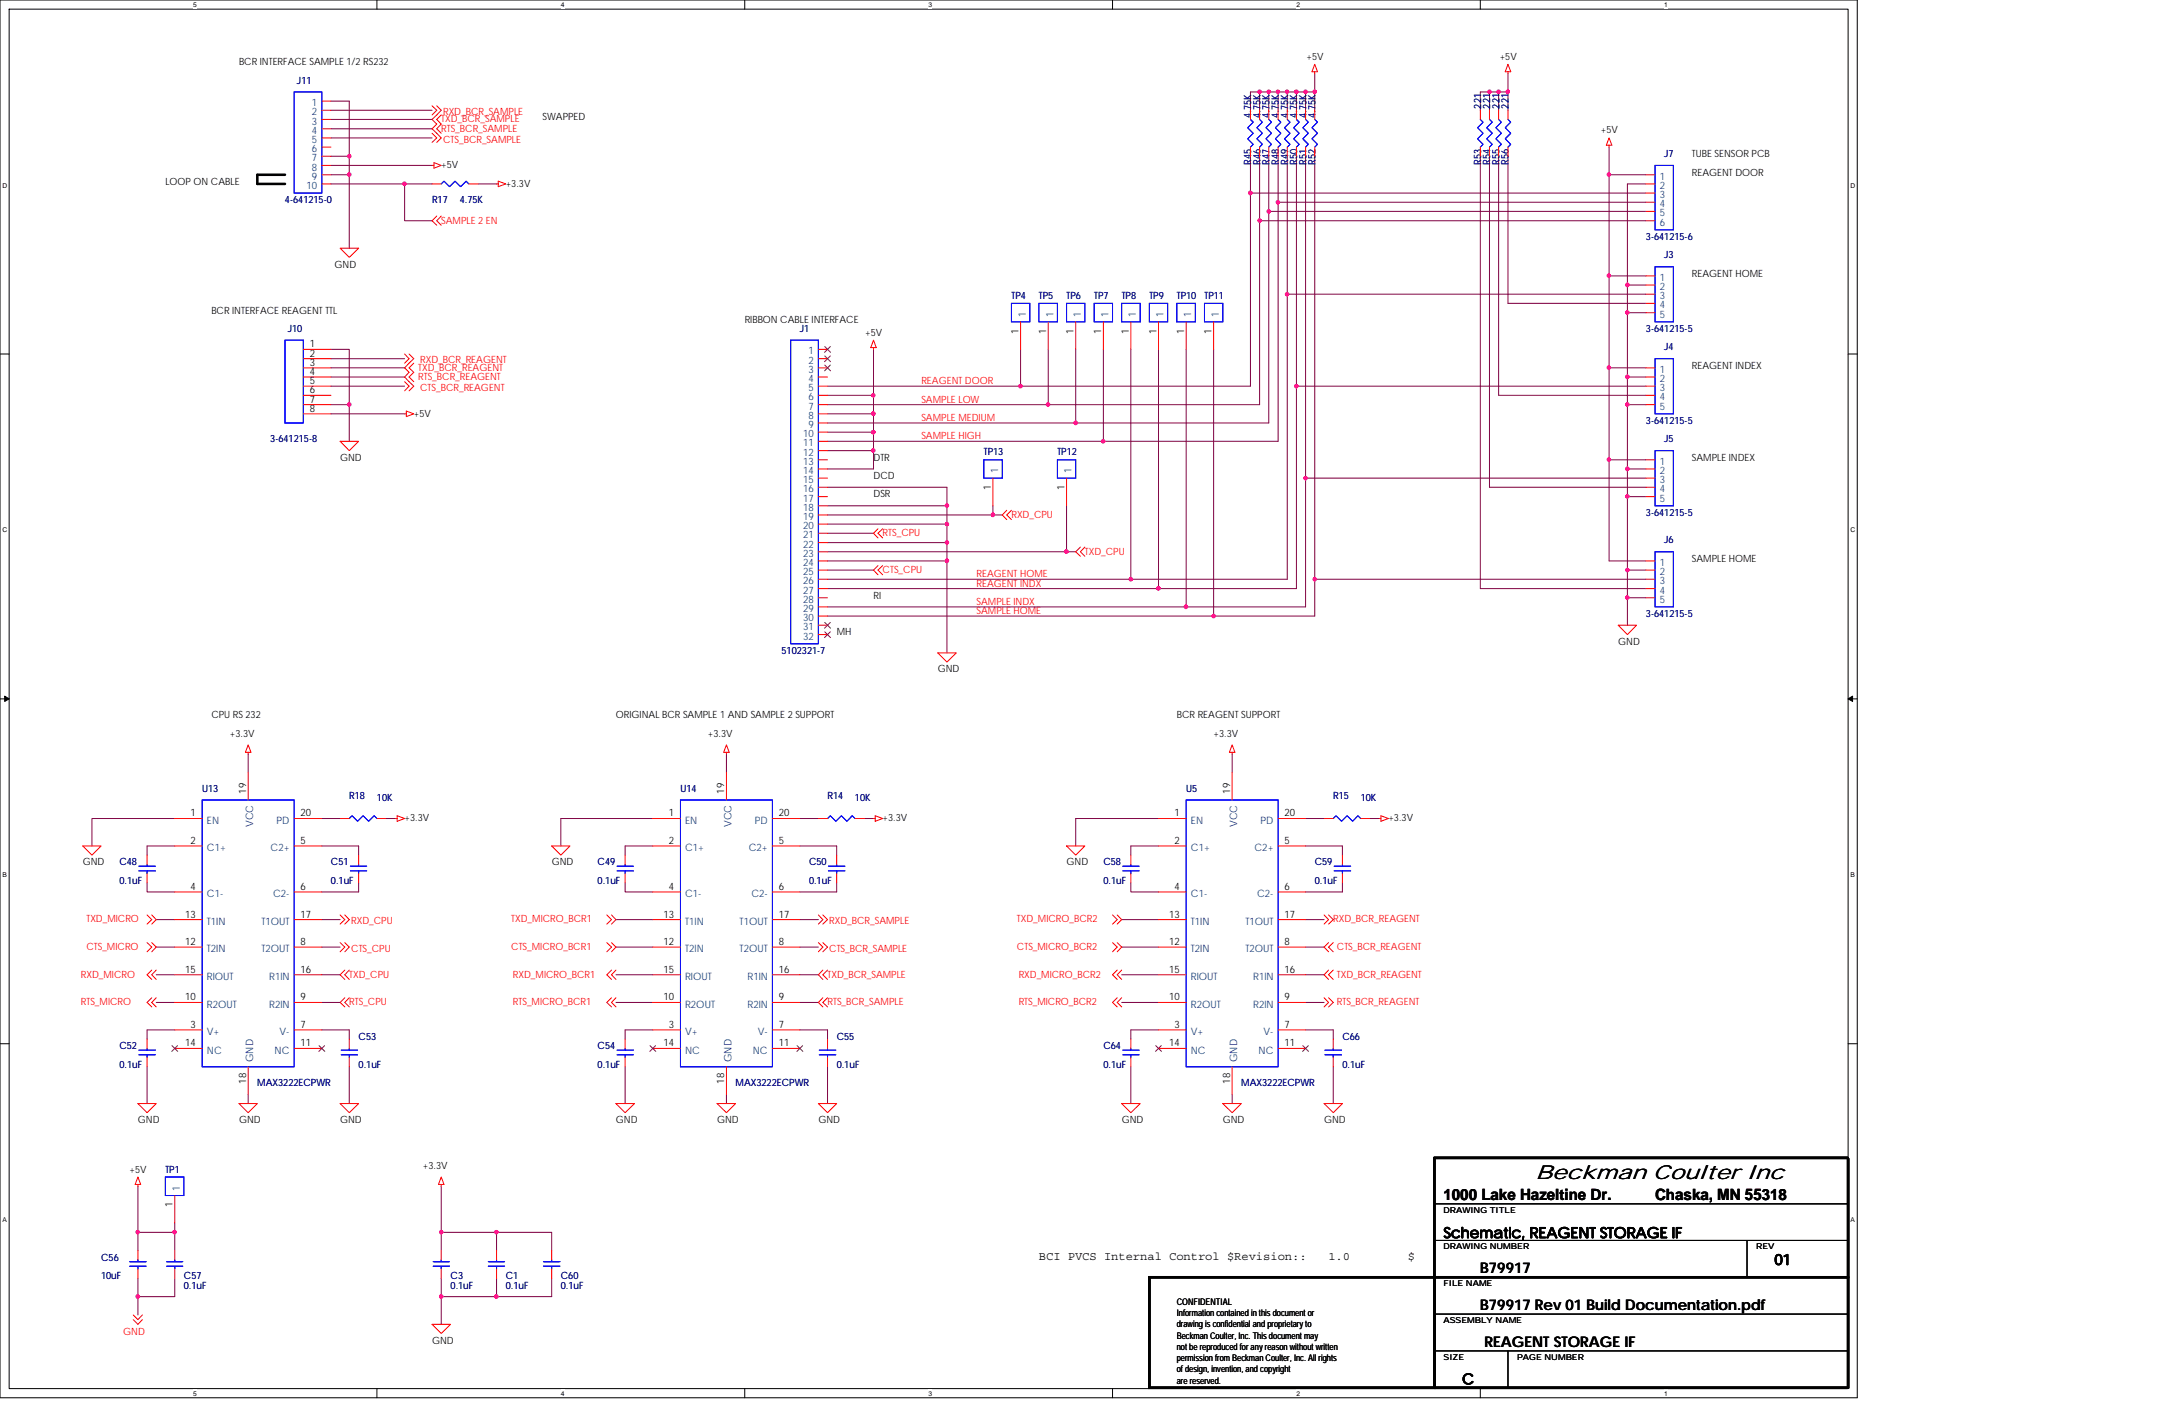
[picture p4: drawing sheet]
<svg xmlns="http://www.w3.org/2000/svg" width="432mm" height="279mm" viewBox="0 0 432 279" stroke-linecap="round" stroke-linejoin="round" font-family="sans-serif">
<defs><g id="words">
<text font-size="4.1" x="305.4" y="234.4">Beckman Coulter Inc</text>
<g font-size="3.1">
<text x="287.1" y="238.6">1000 Lake Hazeltine Dr.</text>
<text x="329.2" y="238.6">Chaska, MN 55318</text>
</g>
<g font-size="2.9">
<text x="287.1" y="246.2">Schematic, REAGENT STORAGE IF</text>
<text x="352.9" y="251.5">01</text>
<text x="294.4" y="253.2">B79917</text>
<text x="294.4" y="260.6">B79917 Rev 01 Build Documentation.pdf</text>
<text x="295.3" y="267.8">REAGENT STORAGE IF</text>
<text x="290.8" y="275.3">C</text>
</g>
<g font-size="2.4">
<text x="206.6" y="250.6">BCI PVCS Internal Control $Revision::</text>
<text x="264.2" y="250.6">1.0</text>
<text x="280" y="250.6">$</text>
</g>
<g font-size="2">
<text x="259.9" y="11.9">+5V</text>
<text x="298.3" y="11.9">+5V</text>
<text x="47.5" y="13">BCR INTERFACE SAMPLE 1/2 RS232</text>
<text x="107.9" y="24">SWAPPED</text>
<text x="318.4" y="26.5">+5V</text>
<text x="87.8" y="33.5">+5V</text>
<text x="336.5" y="34.9">REAGENT DOOR</text>
<text x="336.5" y="31.3">TUBE SENSOR PCB</text>
<text x="32.9" y="36.8">LOOP ON CABLE</text>
<text x="100.6" y="37.1">+3.3V</text>
<text x="66.5" y="53.2">GND</text>
<text x="336.5" y="55.1">REAGENT HOME</text>
<text x="42" y="62.4">BCR INTERFACE REAGENT TTL</text>
<text x="148.1" y="64.2">RIBBON CABLE INTERFACE</text>
<text x="61.6" y="69">1</text>
<text x="61.6" y="70.9">2</text>
<text x="172.1" y="66.8">+5V</text>
<text x="202.6" y="66.3" transform="rotate(-90 202.6 66.3)">1</text>
<text x="208.1" y="66.3" transform="rotate(-90 208.1 66.3)">1</text>
<text x="213.5" y="66.3" transform="rotate(-90 213.5 66.3)">1</text>
<text x="219" y="66.3" transform="rotate(-90 219 66.3)">1</text>
<text x="224.5" y="66.3" transform="rotate(-90 224.5 66.3)">1</text>
<text x="230" y="66.3" transform="rotate(-90 230 66.3)">1</text>
<text x="235.5" y="66.3" transform="rotate(-90 235.5 66.3)">1</text>
<text x="241" y="66.3" transform="rotate(-90 241 66.3)">1</text>
<text x="61.6" y="72.7">3</text>
<text x="61.6" y="74.5">4</text>
<text x="61.6" y="76.4">5</text>
<text x="336.5" y="73.4">REAGENT INDEX</text>
<text x="61.6" y="78.2">6</text>
<text x="61.6" y="80.1">7</text>
<text x="61.6" y="81.9">8</text>
<text x="82.3" y="82.8">+5V</text>
<text x="67.6" y="91.7">GND</text>
<text x="173.7" y="91.7">DTR</text>
<text x="173.7" y="95.3">DCD</text>
<text x="336.5" y="91.7">SAMPLE INDEX</text>
<text x="173.7" y="98.9">DSR</text>
<text x="197.1" y="97.4" transform="rotate(-90 197.1 97.4)">1</text>
<text x="211.7" y="97.4" transform="rotate(-90 211.7 97.4)">1</text>
<text x="336.5" y="111.8">SAMPLE HOME</text>
<text x="173.7" y="119.1">RI</text>
<text x="166.4" y="126.4">MH</text>
<text x="321.9" y="128.2">GND</text>
<text x="186.5" y="133.7">GND</text>
<text x="42" y="142.8">CPU RS 232</text>
<text x="122.5" y="142.8">ORIGINAL BCR SAMPLE 1 AND SAMPLE 2 SUPPORT</text>
<text x="234.1" y="142.8">BCR REAGENT SUPPORT</text>
<text x="45.7" y="146.5">+3.3V</text>
<text x="140.8" y="146.5">+3.3V</text>
<text x="241.4" y="146.5">+3.3V</text>
<text x="48.9" y="157.8" transform="rotate(-90 48.9 157.8)">19</text>
<text x="144.1" y="157.8" transform="rotate(-90 144.1 157.8)">19</text>
<text x="244.6" y="157.8" transform="rotate(-90 244.6 157.8)">19</text>
<text x="37.9" y="167.8">2</text>
<text x="37.9" y="162.3">1</text>
<text x="59.8" y="162.3">20</text>
<text x="59.8" y="167.8">5</text>
<text x="80.5" y="163.3">+3.3V</text>
<text x="133" y="167.8">2</text>
<text x="133" y="162.3">1</text>
<text x="154.9" y="162.3">20</text>
<text x="154.9" y="167.8">5</text>
<text x="175.6" y="163.3">+3.3V</text>
<text x="233.6" y="167.8">2</text>
<text x="233.6" y="162.3">1</text>
<text x="255.5" y="162.3">20</text>
<text x="255.5" y="167.8">5</text>
<text x="276.1" y="163.3">+3.3V</text>
<text x="16.5" y="172.1">GND</text>
<text x="109.7" y="172.1">GND</text>
<text x="212.1" y="172.1">GND</text>
<text x="37.9" y="177">4</text>
<text x="59.8" y="177">6</text>
<text x="133" y="177">4</text>
<text x="154.9" y="177">6</text>
<text x="233.6" y="177">4</text>
<text x="255.5" y="177">6</text>
<text x="36.8" y="182.5">13</text>
<text x="59.8" y="182.5">17</text>
<text x="132" y="182.5">13</text>
<text x="154.9" y="182.5">17</text>
<text x="232.5" y="182.5">13</text>
<text x="255.5" y="182.5">17</text>
<text x="36.8" y="187.9">12</text>
<text x="59.8" y="187.9">8</text>
<text x="132" y="187.9">12</text>
<text x="154.9" y="187.9">8</text>
<text x="232.5" y="187.9">12</text>
<text x="255.5" y="187.9">8</text>
<text x="36.8" y="193.4">15</text>
<text x="59.8" y="193.4">16</text>
<text x="132" y="193.4">15</text>
<text x="154.9" y="193.4">16</text>
<text x="232.5" y="193.4">15</text>
<text x="255.5" y="193.4">16</text>
<text x="36.8" y="198.9">10</text>
<text x="59.8" y="198.9">9</text>
<text x="132" y="198.9">10</text>
<text x="154.9" y="198.9">9</text>
<text x="232.5" y="198.9">10</text>
<text x="255.5" y="198.9">9</text>
<text x="36.8" y="208.1">14</text>
<text x="37.9" y="204.4">3</text>
<text x="59.8" y="204.4">7</text>
<text x="59.8" y="208.1">11</text>
<text x="132" y="208.1">14</text>
<text x="133" y="204.4">3</text>
<text x="154.9" y="204.4">7</text>
<text x="154.9" y="208.1">11</text>
<text x="232.5" y="208.1">14</text>
<text x="233.6" y="204.4">3</text>
<text x="255.5" y="208.1">11</text>
<text x="255.5" y="204.4">7</text>
<text x="48.9" y="215.5" transform="rotate(-90 48.9 215.5)">18</text>
<text x="144.1" y="215.5" transform="rotate(-90 144.1 215.5)">18</text>
<text x="244.6" y="215.5" transform="rotate(-90 244.6 215.5)">18</text>
<text x="27.4" y="223.3">GND</text>
<text x="47.5" y="223.3">GND</text>
<text x="67.6" y="223.3">GND</text>
<text x="122.5" y="223.3">GND</text>
<text x="142.6" y="223.3">GND</text>
<text x="162.8" y="223.3">GND</text>
<text x="223.1" y="223.3">GND</text>
<text x="243.2" y="223.3">GND</text>
<text x="263.4" y="223.3">GND</text>
<text x="25.8" y="233.2">+5V</text>
<text x="84.1" y="232.5">+3.3V</text>
<text x="34.3" y="240.1" transform="rotate(-90 34.3 240.1)">1</text>
<text x="85.9" y="267.2">GND</text>
</g>
<g font-size="2" fill="#000080">
<text x="59.1" y="16.6">J11</text>
<text x="248.9" y="23.4" transform="rotate(-90 248.9 23.4)">4.75K</text>
<text x="250.7" y="23.4" transform="rotate(-90 250.7 23.4)">4.75K</text>
<text x="252.5" y="23.4" transform="rotate(-90 252.5 23.4)">4.75K</text>
<text x="254.3" y="23.4" transform="rotate(-90 254.3 23.4)">4.75K</text>
<text x="256.2" y="23.4" transform="rotate(-90 256.2 23.4)">4.75K</text>
<text x="258" y="23.4" transform="rotate(-90 258 23.4)">4.75K</text>
<text x="259.8" y="23.4" transform="rotate(-90 259.8 23.4)">4.75K</text>
<text x="261.7" y="23.4" transform="rotate(-90 261.7 23.4)">4.75K</text>
<text x="294.6" y="21.6" transform="rotate(-90 294.6 21.6)">221</text>
<text x="296.4" y="21.6" transform="rotate(-90 296.4 21.6)">221</text>
<text x="298.2" y="21.6" transform="rotate(-90 298.2 21.6)">221</text>
<text x="300.1" y="21.6" transform="rotate(-90 300.1 21.6)">221</text>
<text x="248.9" y="32.7" transform="rotate(-90 248.9 32.7)">R45</text>
<text x="250.7" y="32.7" transform="rotate(-90 250.7 32.7)">R46</text>
<text x="252.5" y="32.7" transform="rotate(-90 252.5 32.7)">R47</text>
<text x="254.3" y="32.7" transform="rotate(-90 254.3 32.7)">R48</text>
<text x="256.2" y="32.7" transform="rotate(-90 256.2 32.7)">R49</text>
<text x="258" y="32.7" transform="rotate(-90 258 32.7)">R50</text>
<text x="259.8" y="32.7" transform="rotate(-90 259.8 32.7)">R51</text>
<text x="261.7" y="32.7" transform="rotate(-90 261.7 32.7)">R52</text>
<text x="294.6" y="32.7" transform="rotate(-90 294.6 32.7)">R53</text>
<text x="296.4" y="32.7" transform="rotate(-90 296.4 32.7)">R54</text>
<text x="298.2" y="32.7" transform="rotate(-90 298.2 32.7)">R55</text>
<text x="300.1" y="32.7" transform="rotate(-90 300.1 32.7)">R56</text>
<text x="331" y="31.3">J7</text>
<text x="56.7" y="40.4">4-641215-0</text>
<text x="85.9" y="40.4">R17</text>
<text x="91.4" y="40.4">4.75K</text>
<text x="327.4" y="47.8">3-641215-6</text>
<text x="331" y="51.4">J3</text>
<text x="201.2" y="59.4">TP4</text>
<text x="206.6" y="59.4">TP5</text>
<text x="212.1" y="59.4">TP6</text>
<text x="217.6" y="59.4">TP7</text>
<text x="223.1" y="59.4">TP8</text>
<text x="228.6" y="59.4">TP9</text>
<text x="234.1" y="59.4">TP10</text>
<text x="239.6" y="59.4">TP11</text>
<text x="57.2" y="66">J10</text>
<text x="159.1" y="66">J1</text>
<text x="327.4" y="66">3-641215-5</text>
<text x="331" y="69.7">J4</text>
<text x="53.8" y="88">3-641215-8</text>
<text x="327.4" y="84.3">3-641215-5</text>
<text x="331" y="88">J5</text>
<text x="195.7" y="90.6">TP13</text>
<text x="210.3" y="90.6">TP12</text>
<text x="327.4" y="102.6">3-641215-5</text>
<text x="331" y="108.1">J6</text>
<text x="327.4" y="122.7">3-641215-5</text>
<text x="155.4" y="130">5102321-7</text>
<text x="40.2" y="157.5">U13</text>
<text x="69.5" y="158.9">R18</text>
<text x="75" y="159.3">10K</text>
<text x="135.3" y="157.5">U14</text>
<text x="164.6" y="158.9">R14</text>
<text x="170.1" y="159.3">10K</text>
<text x="235.9" y="157.5">U5</text>
<text x="265.2" y="158.9">R15</text>
<text x="270.6" y="159.3">10K</text>
<text x="23.7" y="172.1">C48</text>
<text x="65.8" y="172.1">C51</text>
<text x="118.9" y="172.1">C49</text>
<text x="160.9" y="172.1">C50</text>
<text x="219.5" y="172.1">C58</text>
<text x="261.5" y="172.1">C59</text>
<text x="23.7" y="175.8">0.1uF</text>
<text x="65.8" y="175.8">0.1uF</text>
<text x="118.9" y="175.8">0.1uF</text>
<text x="160.9" y="175.8">0.1uF</text>
<text x="219.5" y="175.8">0.1uF</text>
<text x="261.5" y="175.8">0.1uF</text>
<text x="23.7" y="208.7">C52</text>
<text x="71.3" y="206.8">C53</text>
<text x="118.9" y="208.7">C54</text>
<text x="166.4" y="206.8">C55</text>
<text x="219.5" y="208.7">C64</text>
<text x="267" y="206.8">C66</text>
<text x="23.7" y="212.3">0.1uF</text>
<text x="51.2" y="216">MAX3222ECPWR</text>
<text x="71.3" y="212.3">0.1uF</text>
<text x="118.9" y="212.3">0.1uF</text>
<text x="146.3" y="216">MAX3222ECPWR</text>
<text x="166.4" y="212.3">0.1uF</text>
<text x="219.5" y="212.3">0.1uF</text>
<text x="246.9" y="216">MAX3222ECPWR</text>
<text x="267" y="212.3">0.1uF</text>
<text x="32.9" y="233.2">TP1</text>
<text x="20.1" y="250.7">C56</text>
<text x="20.1" y="254.4">10uF</text>
<text x="36.6" y="254.4">C57</text>
<text x="36.6" y="256.2">0.1uF</text>
<text x="89.6" y="254.4">C3</text>
<text x="89.6" y="256.2">0.1uF</text>
<text x="100.6" y="254.4">C1</text>
<text x="100.6" y="256.2">0.1uF</text>
<text x="111.5" y="254.4">C60</text>
<text x="111.5" y="256.2">0.1uF</text>
</g>
<g font-size="2" fill="#004080">
<text x="62" y="21.1">1</text>
<text x="62" y="22.9">2</text>
<text x="62" y="24.8">3</text>
<text x="62" y="26.6">4</text>
<text x="62" y="28.4">5</text>
<text x="62" y="30.3">6</text>
<text x="62" y="32.1">7</text>
<text x="62" y="33.9">8</text>
<text x="62" y="35.8">9</text>
<text x="330.1" y="35.8">1</text>
<text x="61" y="37.6">10</text>
<text x="330.1" y="37.6">2</text>
<text x="330.1" y="39.4">3</text>
<text x="330.1" y="41.2">4</text>
<text x="330.1" y="43.1">5</text>
<text x="330.1" y="44.9">6</text>
<text x="330.1" y="55.9">1</text>
<text x="330.1" y="57.7">2</text>
<text x="330.1" y="59.5">3</text>
<text x="204" y="63.1" transform="rotate(-90 204 63.1)">1</text>
<text x="209.5" y="63.1" transform="rotate(-90 209.5 63.1)">1</text>
<text x="215" y="63.1" transform="rotate(-90 215 63.1)">1</text>
<text x="220.5" y="63.1" transform="rotate(-90 220.5 63.1)">1</text>
<text x="225.9" y="63.1" transform="rotate(-90 225.9 63.1)">1</text>
<text x="231.4" y="63.1" transform="rotate(-90 231.4 63.1)">1</text>
<text x="236.9" y="63.1" transform="rotate(-90 236.9 63.1)">1</text>
<text x="242.4" y="63.1" transform="rotate(-90 242.4 63.1)">1</text>
<text x="330.1" y="61.3">4</text>
<text x="330.1" y="63.2">5</text>
<text x="160.8" y="70.5">1</text>
<text x="160.8" y="72.3">2</text>
<text x="160.8" y="74.2">3</text>
<text x="160.8" y="76">4</text>
<text x="160.8" y="77.8">5</text>
<text x="330.1" y="74.2">1</text>
<text x="330.1" y="76">2</text>
<text x="330.1" y="77.8">3</text>
<text x="160.8" y="79.6">6</text>
<text x="160.8" y="81.5">7</text>
<text x="160.8" y="83.3">8</text>
<text x="330.1" y="79.6">4</text>
<text x="330.1" y="81.5">5</text>
<text x="159.7" y="87">10</text>
<text x="159.7" y="88.8">11</text>
<text x="160.8" y="85.1">9</text>
<text x="159.7" y="90.6">12</text>
<text x="159.7" y="92.5">13</text>
<text x="159.7" y="94.3">14</text>
<text x="198.5" y="94.1" transform="rotate(-90 198.5 94.1)">1</text>
<text x="213.1" y="94.1" transform="rotate(-90 213.1 94.1)">1</text>
<text x="330.1" y="92.5">1</text>
<text x="330.1" y="94.3">2</text>
<text x="159.7" y="96.1">15</text>
<text x="159.7" y="97.9">16</text>
<text x="159.7" y="99.8">17</text>
<text x="159.7" y="101.6">18</text>
<text x="330.1" y="96.1">3</text>
<text x="330.1" y="97.9">4</text>
<text x="330.1" y="99.8">5</text>
<text x="159.7" y="103.4">19</text>
<text x="159.7" y="105.2">20</text>
<text x="159.7" y="107.1">21</text>
<text x="159.7" y="108.9">22</text>
<text x="159.7" y="110.7">23</text>
<text x="159.7" y="112.6">24</text>
<text x="330.1" y="112.6">1</text>
<text x="159.7" y="114.4">25</text>
<text x="159.7" y="116.2">26</text>
<text x="159.7" y="118.1">27</text>
<text x="159.7" y="119.9">28</text>
<text x="330.1" y="114.4">2</text>
<text x="330.1" y="116.2">3</text>
<text x="330.1" y="118.1">4</text>
<text x="330.1" y="119.9">5</text>
<text x="159.7" y="121.7">29</text>
<text x="159.7" y="123.5">30</text>
<text x="159.7" y="125.3">31</text>
<text x="159.7" y="127.2">32</text>
<text x="41.1" y="163.8">EN</text>
<text x="50.4" y="164.5" transform="rotate(-90 50.4 164.5)">VCC</text>
<text x="55" y="163.8">PD</text>
<text x="136.3" y="163.8">EN</text>
<text x="145.5" y="164.5" transform="rotate(-90 145.5 164.5)">VCC</text>
<text x="150.1" y="163.8">PD</text>
<text x="236.9" y="163.8">EN</text>
<text x="246.1" y="164.5" transform="rotate(-90 246.1 164.5)">VCC</text>
<text x="250.7" y="163.8">PD</text>
<text x="41.1" y="169.2">C1+</text>
<text x="53.8" y="169.2">C2+</text>
<text x="136.3" y="169.2">C1+</text>
<text x="148.9" y="169.2">C2+</text>
<text x="236.9" y="169.2">C1+</text>
<text x="249.5" y="169.2">C2+</text>
<text x="41.1" y="178.4">C1-</text>
<text x="54.3" y="178.4">C2-</text>
<text x="136.3" y="178.4">C1-</text>
<text x="149.4" y="178.4">C2-</text>
<text x="236.9" y="178.4">C1-</text>
<text x="250" y="178.4">C2-</text>
<text x="41.1" y="183.9">T1IN</text>
<text x="52" y="183.9">T1OUT</text>
<text x="136.3" y="183.9">T1IN</text>
<text x="147.1" y="183.9">T1OUT</text>
<text x="236.9" y="183.9">T1IN</text>
<text x="247.7" y="183.9">T1OUT</text>
<text x="41.1" y="189.4">T2IN</text>
<text x="52" y="189.4">T2OUT</text>
<text x="136.3" y="189.4">T2IN</text>
<text x="147.1" y="189.4">T2OUT</text>
<text x="236.9" y="189.4">T2IN</text>
<text x="247.7" y="189.4">T2OUT</text>
<text x="41.1" y="194.9">RIOUT</text>
<text x="53.6" y="194.9">R1IN</text>
<text x="136.3" y="194.9">RIOUT</text>
<text x="148.7" y="194.9">R1IN</text>
<text x="236.9" y="194.9">RIOUT</text>
<text x="249.3" y="194.9">R1IN</text>
<text x="41.1" y="200.4">R2OUT</text>
<text x="53.6" y="200.4">R2IN</text>
<text x="136.3" y="200.4">R2OUT</text>
<text x="148.7" y="200.4">R2IN</text>
<text x="236.9" y="200.4">R2OUT</text>
<text x="249.3" y="200.4">R2IN</text>
<text x="41.1" y="205.8">V+</text>
<text x="41.1" y="209.5">NC</text>
<text x="54.6" y="209.5">NC</text>
<text x="55.6" y="205.8">V-</text>
<text x="136.3" y="205.8">V+</text>
<text x="136.3" y="209.5">NC</text>
<text x="149.7" y="209.5">NC</text>
<text x="150.7" y="205.8">V-</text>
<text x="236.9" y="205.8">V+</text>
<text x="236.9" y="209.5">NC</text>
<text x="250.3" y="209.5">NC</text>
<text x="251.3" y="205.8">V-</text>
<text x="50.4" y="211.2" transform="rotate(-90 50.4 211.2)">GND</text>
<text x="145.5" y="211.2" transform="rotate(-90 145.5 211.2)">GND</text>
<text x="246.1" y="211.2" transform="rotate(-90 246.1 211.2)">GND</text>
<text x="35.8" y="236.8" transform="rotate(-90 35.8 236.8)">1</text>
</g>
<g font-size="2" fill="#f00">
<text x="88.1" y="22.9">RXD_BCR_SAMPLE</text>
<text x="87.8" y="24.3">TXD_BCR_SAMPLE</text>
<text x="87.8" y="26.2">RTS_BCR_SAMPLE</text>
<text x="88.1" y="28.4">CTS_BCR_SAMPLE</text>
<text x="87.8" y="44.4">SAMPLE 2 EN</text>
<text x="83.2" y="73.7">TXD_BCR_REAGENT</text>
<text x="83.2" y="75.5">RTS_BCR_REAGENT</text>
<text x="83.6" y="72.3">RXD_BCR_REAGENT</text>
<text x="83.6" y="77.7">CTS_BCR_REAGENT</text>
<text x="183.3" y="76.4">REAGENT DOOR</text>
<text x="183.3" y="80.1">SAMPLE LOW</text>
<text x="183.3" y="83.7">SAMPLE MEDIUM</text>
<text x="183.3" y="87.4">SAMPLE HIGH</text>
<text x="175.6" y="106.6">RTS_CPU</text>
<text x="201.2" y="103">RXD_CPU</text>
<text x="175.6" y="114">CTS_CPU</text>
<text x="215.8" y="110.3">TXD_CPU</text>
<text x="194.2" y="114.8">REAGENT HOME</text>
<text x="194.2" y="116.7">REAGENT INDX</text>
<text x="194.2" y="122.1">SAMPLE HOME</text>
<text x="194.2" y="120.3">SAMPLE INDX</text>
<text x="17.2" y="183.4">TXD_MICRO</text>
<text x="69.8" y="183.8">RXD_CPU</text>
<text x="101.7" y="183.4">TXD_MICRO_BCR1</text>
<text x="164.9" y="183.8">RXD_BCR_SAMPLE</text>
<text x="202.3" y="183.4">TXD_MICRO_BCR2</text>
<text x="265.2" y="183.4">RXD_BCR_REAGENT</text>
<text x="17.2" y="188.9">CTS_MICRO</text>
<text x="69.8" y="189.3">CTS_CPU</text>
<text x="101.7" y="188.9">CTS_MICRO_BCR1</text>
<text x="164.9" y="189.3">CTS_BCR_SAMPLE</text>
<text x="202.3" y="188.9">CTS_MICRO_BCR2</text>
<text x="265.9" y="188.9">CTS_BCR_REAGENT</text>
<text x="16.1" y="194.4">RXD_MICRO</text>
<text x="69.5" y="194.4">TXD_CPU</text>
<text x="102" y="194.4">RXD_MICRO_BCR1</text>
<text x="164.6" y="194.4">TXD_BCR_SAMPLE</text>
<text x="202.6" y="194.4">RXD_MICRO_BCR2</text>
<text x="265.9" y="194.4">TXD_BCR_REAGENT</text>
<text x="16.1" y="199.9">RTS_MICRO</text>
<text x="69.5" y="199.9">RTS_CPU</text>
<text x="102" y="199.9">RTS_MICRO_BCR1</text>
<text x="164.6" y="199.9">RTS_BCR_SAMPLE</text>
<text x="202.6" y="199.9">RTS_MICRO_BCR2</text>
<text x="265.9" y="199.9">RTS_BCR_REAGENT</text>
<text x="24.5" y="265.4">GND</text>
</g>
<g font-size="1.8">
<text x="234.1" y="259.5">CONFIDENTIAL</text>
<text x="234.1" y="261.7">Information contained in this document or</text>
<text x="234.1" y="263.9">drawing is confidential and proprietary to</text>
<text x="234.1" y="266.2">Beckman Coulter, Inc. This document may</text>
<text x="234.1" y="268.4">not be reproduced for any reason without written</text>
<text x="234.1" y="270.7">permission from Beckman Coulter, Inc. All rights</text>
<text x="234.1" y="272.9">of design, invention, and copyright</text>
<text x="234.1" y="275.2">are reserved.</text>
</g>
<g font-size="1.6">
<text x="287.1" y="241.2">DRAWING TITLE</text>
<text x="287.1" y="248.5">DRAWING NUMBER</text>
<text x="349.3" y="248.5">REV</text>
<text x="287.1" y="255.8">FILE NAME</text>
<text x="287.1" y="263.1">ASSEMBLY NAME</text>
<text x="287.1" y="270.4">SIZE</text>
<text x="301.8" y="270.4">PAGE NUMBER</text>
</g>
<g font-size="1.3">
<text x="38.4" y="1.4">5</text>
<text x="111.5" y="1.4">4</text>
<text x="184.7" y="1.4">3</text>
<text x="257.9" y="1.4">2</text>
<text x="331" y="1.4">1</text>
<text x=".5" y="37.3">D</text>
<text x="368" y="37.3">D</text>
<text x=".5" y="105.9">C</text>
<text x="368" y="105.9">C</text>
<text x=".5" y="174.5">B</text>
<text x="368" y="174.5">B</text>
<text x=".5" y="243">A</text>
<text x="368" y="243">A</text>
<text x="38.4" y="277.5">5</text>
<text x="111.5" y="277.5">4</text>
<text x="184.7" y="277.5">3</text>
<text x="257.9" y="277.5">2</text>
<text x="331" y="277.5">1</text>
</g>
</g></defs>
<path d="M0 0h369.4v278h-369.4zM1.8 1.8h365.8v274.3h-365.8z" fill="none" stroke="#000" stroke-width=".2"/>
<g fill="#fff">
<path d="M38.4 .2h.7v1.5h-.7z"/>
<path d="M38.4 276.4h.7v1.4h-.7z"/>
</g>
<path d="M75 0v1.8M75 276.1v1.9" fill="none" stroke="#000" stroke-width=".2"/>
<g fill="#fff">
<path d="M111.5 .2h.8v1.5h-.8z"/>
<path d="M111.5 276.4h.8v1.4h-.8z"/>
</g>
<path d="M148.1 0v1.8M148.1 276.1v1.9" fill="none" stroke="#000" stroke-width=".2"/>
<g fill="#fff">
<path d="M184.7 .2h.7v1.5h-.7z"/>
<path d="M184.7 276.4h.7v1.4h-.7z"/>
</g>
<path d="M221.3 0v1.8M221.3 276.1v1.9" fill="none" stroke="#000" stroke-width=".2"/>
<g fill="#fff">
<path d="M257.9 .2h.7v1.5h-.7z"/>
<path d="M257.9 276.4h.7v1.4h-.7z"/>
</g>
<path d="M294.4 0v1.8M294.4 276.1v1.9" fill="none" stroke="#000" stroke-width=".2"/>
<g fill="#fff">
<path d="M331 .2h.7v1.5h-.7z"/>
<path d="M331 276.4h.7v1.4h-.7z"/>
<path d="M.5 36.1h.9v1.5h-.9z"/>
<path d="M368 36.1h1v1.5h-1z"/>
<path d="M.5 104.7h.9v1.5h-.9z"/>
<path d="M368 104.7h1v1.5h-1z"/>
</g>
<path d="M0 70.4h1.8M367.6 70.4h1.8" fill="none" stroke="#000" stroke-width=".2"/>
<g fill="#fff">
<path d="M.5 173.3h.8v1.5h-.8z"/>
<path d="M368 173.3h.9v1.5h-.9z"/>
</g>
<path d="M0 139h1.8M367.6 139h1.8" fill="none" stroke="#000" stroke-width=".2"/>
<path d="M.9 138.4l.9 .6-.9 .5zM367.6 139l.9-.6v1.1z" fill="#000" stroke="#000" stroke-width=".2"/>
<g fill="#fff">
<path d="M.5 241.9h.8v1.4h-.8z"/>
<path d="M368 241.9h.9v1.4h-.9z"/>
</g>
<path d="M0 207.6h1.8M367.6 207.6h1.8M285.3 239.4h82.3M285.3 246.7h82.3M347.5 246.7v7.3M285.3 261.3h82.3M285.3 268.6h82.3M299.9 268.6v7.4" fill="none" stroke="#000" stroke-width=".2"/>
<path d="M56.7 34.8h-5.5v1.8h5.5M285.3 230.4v45.6h82.1M285.3 230.3h82.1M367.6 230.4v45.6M228.6 254h56.7v22h-56.7zM285.3 254h82.3" fill="none" stroke="#000" stroke-width=".51"/>
<g fill="none" stroke="#800040" stroke-width=".2">
<path d="M250.5 18.3h1.8v3.6M252.3 18.3h1.9v3.6M254.2 18.3h1.8v3.6M256 18.3h1.9v3.6M257.9 18.3h1.8v3.6M259.7 18.3h1.8M261.5 14.6v3.7M261.5 18.3v3.6M296.2 18.3h1.9M298.1 18.3v3.6M298.1 18.3h1.8M299.9 14.6v3.7"/>
<path d="M299.9 18.3v3.6M65.8 36.6h14.7M65.8 31.1h3.7M65.8 32.9h20.1M65.8 25.6h20.1M65.8 27.4h20.1M65.8 21.9h20.1M65.8 23.7h20.1M65.8 20.1h3.7v11M69.5 31.1v3.7h-3.7M69.5 34.8v14.6M85.9 36.6h-5.4v7.3h5.4"/>
<path d="M95.1 36.6h3.7M248.7 38.4v38.4h-45.7M248.7 31.1v7.3M248.7 21.9v-3.6h1.8v3.6M248.7 38.4h78.7M250.5 31.1v12.8M252.3 31.1v10.9M254.2 31.1v9.1M256 31.1v27.4h71.4M257.9 31.1v45.7h69.5M259.7 31.1v64h67.7M261.5 31.1v84.1"/>
<path d="M294.4 31.1v86h33M294.4 21.9v-3.6h1.8v3.6M296.2 31.1v65.8h31.2M298.1 31.1v47.5h29.3M299.9 31.1v29.2h27.5M320 29.3v5.5M320 34.8v20.1M320 34.8h7.4M327.4 36.6h-3.7v20.1M250.5 43.9v36.6h-42M250.5 43.9h76.9M252.3 42h75.1"/>
<path d="M252.3 42v42.1h-38.3M254.2 40.2v47.6h-34.7M254.2 40.2h73.2M256 58.5v56.7h-31.1M320 54.9v18.3M320 54.9h7.4M323.7 56.7v5.5M323.7 56.7h3.7M65.8 69.5h3.7v11M65.8 71.3h14.7M65.8 73.2h14.7M65.8 75h14.7"/>
<path d="M65.8 76.8h14.7M164.6 78.6h9.1M164.6 76.8h38.4M173.7 78.6v3.7M173.7 69.5v9.1M203 69.5v7.3M208.5 69.5v11M214 69.5v14.6M219.5 69.5v18.3M224.9 69.5v45.7M230.4 69.5v47.6M235.9 69.5v51.2"/>
<path d="M241.4 69.5v53M257.9 76.8v40.3h-27.5M320 73.2v18.2M320 73.2h7.4M323.7 62.2v12.8M323.7 75v5.5M323.7 62.2h3.7M323.7 75h3.7M65.8 80.5h3.7v7.3M65.8 82.3h14.7M164.6 82.3h9.1M164.6 85.9h9.1"/>
<path d="M164.6 89.6h9.1M164.6 84.1h49.4M164.6 80.5h43.9M164.6 96.9h23.7v3.7M164.6 87.8h54.9M173.7 89.6v3.7h-9.1M173.7 82.3v3.6M173.7 85.9v3.7M259.7 95.1v25.6h-23.8M320 91.4v20.1h7.4M320 91.4h7.4M323.7 80.5v12.8"/>
<path d="M323.7 93.3v5.5M323.7 98.8v14.6M323.7 80.5h3.7M323.7 93.3h3.7M323.7 98.8h3.7M164.6 117.1h65.8M164.6 100.6h23.7M164.6 104.2h23.7M164.6 107.9h23.7M164.6 111.5h23.7M164.6 106h9.1M164.6 113.4h9.1"/>
<path d="M164.6 115.2h60.3M188.3 100.6v3.6M188.3 104.2v3.7M188.3 107.9v3.6M188.3 111.5v18.3M197.5 102.4h1.8M197.5 100.6v1.8h-32.9M212.1 109.7h1.9M212.1 100.6v9.1h-47.5M261.5 115.2v7.3h-20.1M261.5 115.2h65.9M323.7 118.9v5.4"/>
<path d="M323.7 113.4v5.5M323.7 113.4h3.7M323.7 118.9h3.7M164.6 122.5h76.8M164.6 120.7h71.3M49.4 149.9v3.7M144.5 149.9v3.7M245.1 149.9v3.7M29.3 175.6v1.8h5.5M34.8 162.8h-16.5v5.4M34.8 168.2h-5.5v1.9M64 162.8h3.6"/>
<path d="M64 168.2h7.3v1.9M71.3 175.6v1.8h-7.3M76.8 162.8h1.8M124.3 175.6v1.8h5.5M129.8 162.8h-18.3v5.4M129.8 168.2h-5.5v1.9M159.1 162.8h3.7M159.1 168.2h7.3v1.9M166.4 175.6v1.8h-7.3M171.9 162.8h1.8M224.9 175.6v1.8h5.5M230.4 162.8h-16.4v5.4"/>
<path d="M230.4 168.2h-5.5v1.9M259.7 162.8h3.7M259.7 168.2h7.3v1.9M267 175.6v1.8h-7.3M272.5 162.8h1.8M31.1 182.9h3.7M31.1 188.3h3.7M31.1 193.8h3.7M31.1 199.3h3.7M64 182.9h3.6M64 188.3h3.6M64 193.8h3.6"/>
<path d="M64 199.3h3.6M122.5 182.9h7.3M122.5 188.3h7.3M122.5 193.8h7.3M122.5 199.3h7.3M159.1 182.9h3.7M159.1 188.3h3.7M159.1 193.8h3.7M159.1 199.3h3.7M223.1 182.9h7.3M223.1 188.3h7.3M223.1 193.8h7.3"/>
<path d="M223.1 199.3h7.3M259.7 182.9h3.7M259.7 188.3h3.7M259.7 193.8h3.7M259.7 199.3h3.7M29.3 212.1v7.4M34.8 204.8h-5.5v1.8M49.4 217.6v1.9M64 204.8h5.5v1.8M69.5 212.1v7.4M124.3 212.1v7.4M129.8 204.8h-5.5v1.8"/>
<path d="M144.5 217.6v1.9M159.1 204.8h5.5v1.8M164.6 212.1v7.4M224.9 212.1v7.4M230.4 204.8h-5.5v1.8M245.1 217.6v1.9M259.7 204.8h5.5v1.8M265.2 212.1v7.4M27.4 235.9v9.2M87.8 235.9v9.2M27.4 245.1v3.6M27.4 254.2v3.7"/>
<path d="M27.4 245.1h7.4M27.4 257.9v3.6M34.8 245.1v3.6M34.8 254.2v3.7h-7.4M34.8 243.2v1.9M87.8 257.9h11M87.8 245.1v3.6M87.8 254.2v3.7M87.8 257.9v5.5M87.8 245.1h11M109.7 248.7v-3.6h-10.9v3.6M109.7 254.2v3.7h-10.9v-3.7"/>
</g>
<g fill="#f0f" stroke="#f0f" stroke-width=".2">
<circle cx="27.4" cy="245" r=".34"/>
<circle cx="34.7" cy="245" r=".34"/>
<circle cx="27.4" cy="257.8" r=".35"/>
<circle cx="188.3" cy="111.5" r=".35"/>
<circle cx="197.5" cy="102.4" r=".35"/>
<circle cx="212.1" cy="109.7" r=".36"/>
<circle cx="69.5" cy="34.7" r=".34"/>
<circle cx="203" cy="76.8" r=".36"/>
<circle cx="208.4" cy="80.4" r=".34"/>
<circle cx="213.9" cy="84.1" r=".35"/>
<circle cx="219.4" cy="87.8" r=".34"/>
<circle cx="224.9" cy="115.2" r=".34"/>
<circle cx="256" cy="58.5" r=".34"/>
<circle cx="230.4" cy="117" r=".36"/>
<circle cx="257.8" cy="76.8" r=".36"/>
<circle cx="235.9" cy="120.7" r=".35"/>
<circle cx="259.7" cy="95.1" r=".34"/>
<circle cx="261.5" cy="115.2" r=".34"/>
<circle cx="241.4" cy="122.5" r=".34"/>
<circle cx="320" cy="91.4" r=".34"/>
<circle cx="320" cy="54.8" r=".34"/>
<circle cx="320" cy="34.7" r=".34"/>
<circle cx="320" cy="73.1" r=".34"/>
<circle cx="323.7" cy="56.7" r=".35"/>
<circle cx="323.7" cy="62.1" r=".34"/>
<circle cx="323.7" cy="74.9" r=".35"/>
<circle cx="323.7" cy="80.4" r=".34"/>
<circle cx="323.7" cy="93.2" r=".35"/>
<circle cx="323.7" cy="98.7" r=".34"/>
<circle cx="323.7" cy="118.8" r=".34"/>
<circle cx="248.7" cy="38.4" r=".37"/>
<circle cx="254.2" cy="40.2" r=".34"/>
<circle cx="252.3" cy="42" r=".34"/>
<circle cx="250.5" cy="43.9" r=".34"/>
<circle cx="261.5" cy="18.2" r=".34"/>
<circle cx="259.7" cy="18.2" r=".34"/>
<circle cx="250.5" cy="18.2" r=".34"/>
<circle cx="252.3" cy="18.2" r=".34"/>
<circle cx="254.2" cy="18.2" r=".34"/>
<circle cx="256" cy="18.2" r=".34"/>
<circle cx="257.8" cy="18.2" r=".36"/>
<circle cx="298.1" cy="18.2" r=".34"/>
<circle cx="296.2" cy="18.2" r=".34"/>
<circle cx="299.9" cy="18.2" r=".34"/>
<circle cx="188.3" cy="100.5" r=".34"/>
<circle cx="188.3" cy="104.2" r=".34"/>
<circle cx="173.7" cy="82.2" r=".34"/>
<circle cx="173.7" cy="78.6" r=".34"/>
<circle cx="173.7" cy="85.9" r=".34"/>
<circle cx="173.7" cy="89.6" r=".34"/>
<circle cx="323.7" cy="113.4" r=".34"/>
<circle cx="188.3" cy="107.9" r=".34"/>
<circle cx="87.8" cy="245" r=".34"/>
<circle cx="98.7" cy="245" r=".34"/>
<circle cx="87.7" cy="257.8" r=".35"/>
<circle cx="98.7" cy="257.8" r=".35"/>
<circle cx="80.4" cy="36.5" r=".34"/>
<circle cx="69.5" cy="31.1" r=".34"/>
<circle cx="69.5" cy="80.4" r=".34"/>
</g>
<g fill="none" stroke="#f00" stroke-width=".2">
<path d="M261.5 14.3v.3M261.5 12.8l.5 1.5h-1.1zM299.9 14.3v.3M299.9 12.8l.6 1.5h-1.1zM64 20.1h1.8M64 21.9h1.8M64 23.7h1.8M64 25.6h1.8M64 27.4h1.8M64 29.3h1.8M64 31.1h1.8M64 32.9h1.8"/>
<path d="M64 34.8h1.8M64 36.6h1.8M85.9 21l1 .9-1 1M85.9 26.5l1 .9-1 .9M85.9 32.9h.4M85.9 36.6h1.9M86.3 32.3l1.5 .6-1.5 .5zM86.9 21l.9 .9-1.9 1.8 1 1-1 .9 1.9 1.8-.9 .9M87.8 22.9l-.9 .8 .9 1-.9 .9 .9 .9M93.3 36.6h1.8M98.8 36.6h.3M99.1 36l1.5 .6-1.5 .5z"/>
<path d="M248.7 21.9v1.8M248.7 29.3v1.8M250.5 21.9v1.8M250.5 29.3v1.8M252.3 21.9v1.8M252.3 29.3v1.8M254.2 21.9v1.8M254.2 29.3v1.8M256 21.9v1.8M256 29.3v1.8M257.9 21.9v1.8M257.9 29.3v1.8"/>
<path d="M259.7 21.9v1.8M259.7 29.3v1.8M261.5 21.9v1.8M261.5 29.3v1.8M294.4 21.9v1.8M294.4 29.3v1.8M296.2 21.9v1.8M296.2 29.3v1.8M298.1 21.9v1.8M298.1 29.3v1.8M299.9 21.9v1.8M299.9 29.3v1.8"/>
<path d="M320 28.9v.4M320 27.4l.6 1.5h-1.1zM327.4 34.8h1.8M327.4 36.6h1.8M327.4 38.4h1.8M67.6 49.4h3.7l-1.8 1.8zM86.9 43l-1 .9 1 .9M87.8 43l-.9 .9 .9 .9M327.4 40.2h1.8M327.4 42h1.8M327.4 43.9h1.8M327.4 54.9h1.8"/>
<path d="M327.4 56.7h1.8M327.4 58.5h1.8M60.3 69.5h5.5M60.3 71.3h5.5M60.3 73.2h5.5M60.3 75h5.5M60.3 76.8h5.5M60.3 78.6h5.5M80.5 70.4l.9 .9-.9 .9M80.5 75.9l.9 .9-.9 .9M81.4 70.4l.9 .9-1.8 1.9 .9 .8-.9 1 1.8 1.8-.9 .9M82.3 72.2l-.9 1 .9 .8-.9 1 .9 .9"/>
<path d="M162.8 69.5h1.8M162.8 71.3h1.8M162.8 73.2h1.8M162.8 75h1.8M162.8 76.8h1.8M162.8 78.6h1.8M173.7 69.1v.4M173.7 67.6l.6 1.5h-1.1zM203 64v5.5M208.5 64v5.5M214 64v5.5M219.5 64v5.5"/>
<path d="M224.9 64v5.5M230.4 64v5.5M235.9 64v5.5M241.4 64v5.5M327.4 73.2h1.8M327.4 75h1.8M327.4 76.8h1.8M327.4 78.6h1.8M327.4 60.3h1.8M327.4 62.2h1.8M60.3 80.5h5.5M60.3 82.3h5.5"/>
<path d="M67.6 87.8h3.7l-1.8 1.8zM80.5 82.3h.3M80.8 81.7l1.5 .6-1.5 .5zM162.8 80.5h1.8M162.8 82.3h1.8M162.8 84.1h1.8M162.8 85.9h1.8M162.8 87.8h1.8M162.8 89.6h1.8M162.8 91.4h1.8M162.8 93.3h1.8M162.8 95.1h1.8"/>
<path d="M162.8 96.9h1.8M162.8 98.8h1.8M197.5 95.1v5.5M212.1 95.1v5.5M327.4 80.5h1.8M327.4 91.4h1.8M327.4 93.3h1.8M327.4 95.1h1.8M327.4 96.9h1.8M327.4 98.8h1.8M162.8 100.6h1.8M162.8 102.4h1.8"/>
<path d="M162.8 104.2h1.8M162.8 106h1.8M162.8 107.9h1.8M162.8 109.7h1.8M162.8 111.5h1.8M162.8 113.4h1.8M162.8 115.2h1.8M162.8 117.1h1.8M162.8 118.9h1.8M174.6 105.2l-.9 .8 .9 1M174.6 112.5l-.9 .9 .9 .9M175.6 105.2l-1 .8 1 1"/>
<path d="M175.6 112.5l-1 .9 1 .9M200.2 101.5l-.9 .9 .9 .9M201.2 101.5l-1 .9 1 .9M214.9 108.8l-.9 .9 .9 .9M215.8 108.8l-.9 .9 .9 .9M327.4 111.5h1.8M327.4 113.4h1.8M327.4 115.2h1.8M327.4 117.1h1.8M327.4 118.9h1.8M162.8 120.7h1.8M162.8 122.5h1.8"/>
<path d="M162.8 124.3h1.8M162.8 126.2h1.8M186.5 129.8h3.7l-1.9 1.9zM321.9 124.3h3.6l-1.8 1.9zM49.4 148.1l.5 1.5h-1.1zM49.4 149.6v.3M49.4 153.6v5.5M144.5 148.1l.5 1.5h-1.1zM144.5 149.6v.3M144.5 153.6v5.5M245.1 148.1l.5 1.5h-1.1zM245.1 149.6v.3"/>
<path d="M245.1 153.6v5.5M16.5 168.2h3.6l-1.8 1.9zM29.3 170.1v1.8M29.3 173.7v1.9M34.8 177.4h5.4M34.8 168.2h5.4M34.8 162.8h5.4M58.5 168.2h5.5M58.5 177.4h5.5M58.5 162.8h5.5M67.6 162.8h1.9M71.3 170.1v1.8"/>
<path d="M71.3 173.7v1.9M75 162.8h1.8M78.6 162.8h.4M79 162.2l1.5 .6-1.5 .5zM109.7 168.2h3.7l-1.9 1.9zM124.3 170.1v1.8M124.3 173.7v1.9M129.8 177.4h5.5M129.8 168.2h5.5M129.8 162.8h5.5M153.6 168.2h5.5M153.6 177.4h5.5"/>
<path d="M153.6 162.8h5.5M162.8 162.8h1.8M166.4 170.1v1.8M166.4 173.7v1.9M170.1 162.8h1.8M173.7 162.8h.4M174.1 162.2l1.5 .6-1.5 .5zM212.1 168.2h3.7l-1.8 1.9zM224.9 170.1v1.8M224.9 173.7v1.9M230.4 177.4h5.5M230.4 168.2h5.5"/>
<path d="M230.4 162.8h5.5M254.2 168.2h5.5M254.2 177.4h5.5M254.2 162.8h5.5M263.4 162.8h1.8M267 170.1v1.8M267 173.7v1.9M270.6 162.8h1.9M274.3 162.8h.4M274.7 162.2l1.4 .6-1.4 .5zM29.3 181.9l.9 1-.9 .9M29.3 187.5l.9 .8-.9 1"/>
<path d="M30.2 192.9l-.9 .9 .9 1M30.2 198.4l-.9 .9 .9 .9M30.2 181.9l.9 1-.9 .9M30.2 187.5l.9 .8-.9 1M31.1 192.9l-.9 .9 .9 1M31.1 198.4l-.9 .9 .9 .9M34.8 193.8h5.4M34.8 199.3h5.4M34.8 182.9h5.4M34.8 188.3h5.4M58.5 199.3h5.5M58.5 193.8h5.5"/>
<path d="M58.5 182.9h5.5M58.5 188.3h5.5M67.6 181.9l1 1-1 .9M67.6 187.5l1 .8-1 1M68.6 192.9l-1 .9 1 1M68.6 198.4l-1 .9 1 .9M68.6 181.9l.9 1-.9 .9M68.6 187.5l.9 .8-.9 1M69.5 192.9l-.9 .9 .9 1M69.5 198.4l-.9 .9 .9 .9M120.7 181.9l.9 1-.9 .9M120.7 187.5l.9 .8-.9 1"/>
<path d="M121.6 192.9l-.9 .9 .9 1M121.6 198.4l-.9 .9 .9 .9M121.6 181.9l.9 1-.9 .9M121.6 187.5l.9 .8-.9 1M122.5 192.9l-.9 .9 .9 1M122.5 198.4l-.9 .9 .9 .9M129.8 193.8h5.5M129.8 199.3h5.5M129.8 182.9h5.5M129.8 188.3h5.5M153.6 199.3h5.5M153.6 193.8h5.5"/>
<path d="M153.6 182.9h5.5M153.6 188.3h5.5M162.8 181.9l.9 1-.9 .9M162.8 187.5l.9 .8-.9 1M163.7 192.9l-.9 .9 .9 1M163.7 198.4l-.9 .9 .9 .9M163.7 181.9l.9 1-.9 .9M163.7 187.5l.9 .8-.9 1M164.6 192.9l-.9 .9 .9 1M164.6 198.4l-.9 .9 .9 .9M221.3 181.9l.9 1-.9 .9M221.3 187.5l.9 .8-.9 1"/>
<path d="M222.2 192.9l-.9 .9 .9 1M222.2 198.4l-.9 .9 .9 .9M222.2 181.9l.9 1-.9 .9M222.2 187.5l.9 .8-.9 1M223.1 192.9l-.9 .9 .9 1M223.1 198.4l-.9 .9 .9 .9M230.4 193.8h5.5M230.4 199.3h5.5M230.4 182.9h5.5M230.4 188.3h5.5M254.2 199.3h5.5M254.2 193.8h5.5"/>
<path d="M254.2 182.9h5.5M254.2 188.3h5.5M263.4 181.9l.8 1-.8 .9M263.4 198.4l.8 .9-.8 .9M264.2 181.9l1 1-1 .9M264.2 198.4l1 .9-1 .9M264.2 192.9l-.8 .9 .8 1M264.2 187.5l-.8 .8 .8 1M265.2 192.9l-1 .9 1 1M265.2 187.5l-1 .8 1 1M27.4 219.5h3.7l-1.8 1.8zM29.3 206.6v1.9"/>
<path d="M29.3 210.3v1.8M34.8 204.8h5.4M34.8 208.5h5.4M47.5 219.5h3.7l-1.8 1.8zM49.4 212.1v5.5M58.5 204.8h5.5M58.5 208.5h5.5M67.6 219.5h3.7l-1.8 1.8zM69.5 206.6v1.9M69.5 210.3v1.8M122.5 219.5h3.7l-1.9 1.8zM124.3 206.6v1.9"/>
<path d="M124.3 210.3v1.8M129.8 204.8h5.5M129.8 208.5h5.5M142.6 219.5h3.7l-1.8 1.8zM144.5 212.1v5.5M153.6 204.8h5.5M153.6 208.5h5.5M162.8 219.5h3.6l-1.8 1.8zM164.6 206.6v1.9M164.6 210.3v1.8M223.1 219.5h3.7l-1.9 1.8zM224.9 206.6v1.9"/>
<path d="M224.9 210.3v1.8M230.4 204.8h5.5M230.4 208.5h5.5M243.2 219.5h3.7l-1.8 1.8zM245.1 212.1v5.5M254.2 204.8h5.5M254.2 208.5h5.5M263.4 219.5h3.6l-1.8 1.8zM265.2 206.6v1.9M265.2 210.3v1.8M27.4 235.5v.4M27.4 234.1l.6 1.4h-1.1z"/>
<path d="M34.8 237.7v5.5M87.8 234.1l.5 1.4h-1.1zM87.8 235.5v.4M27.4 248.7v1.8M27.4 252.3v1.9M34.8 248.7v1.8M34.8 252.3v1.9M87.8 248.7v1.8M87.8 252.3v1.9M98.8 248.7v1.8M98.8 252.3v1.9M109.7 248.7v1.8"/>
<path d="M109.7 252.3v1.9M26.5 262.4l.9 1 .9-1M26.5 261.5l.9 .9 .9-.9M85.9 263.4h3.7l-1.8 1.8z"/>
</g>
<g fill="none" stroke="#00f" stroke-width=".2">
<path d="M58.5 18.3h5.5v20.1h-5.5zM87.8 36.6l.5-.6 1.1 1.1 1.1-1.1 1.1 1.1 1.1-1.1 .6 .6M248.7 23.7l.6 .6-1.1 1.1 1.1 1.1-1.1 1.1 1.1 1.1-.6 .6M250.5 23.7l.6 .6-1.1 1.1 1.1 1.1-1.1 1.1 1.1 1.1-.6 .6M252.3 23.7l.6 .6-1.1 1.1 1.1 1.1-1.1 1.1 1.1 1.1-.6 .6M254.2 23.7l.6 .6-1.1 1.1 1.1 1.1-1.1 1.1 1.1 1.1-.6 .6M256 23.7l.6 .6-1.1 1.1 1.1 1.1-1.1 1.1 1.1 1.1-.6 .6M257.9 23.7l.5 .6-1.1 1.1 1.1 1.1-1.1 1.1 1.1 1.1-.5 .6M259.7 23.7l.5 .6-1.1 1.1 1.1 1.1-1.1 1.1 1.1 1.1-.5 .6M261.5 23.7l.5 .6-1.1 1.1 1.1 1.1-1.1 1.1 1.1 1.1-.5 .6M294.4 23.7l.6 .6-1.1 1.1 1.1 1.1-1.1 1.1 1.1 1.1-.6 .6M296.2 23.7l.6 .6-1.1 1.1 1.1 1.1-1.1 1.1 1.1 1.1-.6 .6"/>
<path d="M298.1 23.7l.5 .6-1.1 1.1 1.1 1.1-1.1 1.1 1.1 1.1-.5 .6M299.9 23.7l.6 .6-1.1 1.1 1.1 1.1-1.1 1.1 1.1 1.1-.6 .6M329.2 32.9h3.6v12.8h-3.6zM329.2 53h3.6v11h-3.6zM56.7 67.6h3.6v16.5h-3.6zM157.3 67.6h5.5v60.4h-5.5zM201.2 60.3h3.6v3.7h-3.6zM206.6 60.3h3.7v3.7h-3.7zM212.1 60.3h3.7v3.7h-3.7zM217.6 60.3h3.7v3.7h-3.7zM223.1 60.3h3.7v3.7h-3.7zM228.6 60.3h3.6v3.7h-3.6z"/>
<path d="M234.1 60.3h3.6v3.7h-3.6zM239.6 60.3h3.6v3.7h-3.6zM329.2 71.3h3.6v11h-3.6zM195.7 91.4h3.6v3.7h-3.6zM210.3 91.4h3.7v3.7h-3.7zM329.2 89.6h3.6v11h-3.6zM329.2 109.7h3.6v11h-3.6zM40.2 159.1h18.3v53h-18.3zM135.3 159.1h18.3v53h-18.3zM235.9 159.1h18.3v53h-18.3zM27.6 173.2h3.3M27.6 172.3h3.3"/>
<path d="M29.3 171.9v.4M29.3 173.2v.5M69.5 162.8l.5-.6 1.1 1.1 1.1-1.1 1.1 1.1 1.1-1.1 .6 .6M69.7 173.2h3.2M69.7 172.3h3.2M71.3 171.9v.4M71.3 173.2v.5M122.7 173.2h3.3M122.7 172.3h3.3M124.3 171.9v.4M124.3 173.2v.5M164.6 162.8l.5-.6 1.1 1.1 1.1-1.1 1.1 1.1 1.1-1.1 .6 .6"/>
<path d="M164.8 173.2h3.3M164.8 172.3h3.3M166.4 171.9v.4M166.4 173.2v.5M223.3 173.2h3.3M223.3 172.3h3.3M224.9 171.9v.4M224.9 173.2v.5M265.2 162.8l.5-.6 1.1 1.1 1.1-1.1 1.1 1.1 1.1-1.1 .5 .6M265.3 173.2h3.3M265.3 172.3h3.3M267 171.9v.4"/>
<path d="M267 173.2v.5M27.6 209.8h3.3M27.6 208.8h3.3M29.3 208.5v.3M29.3 209.8v.5M67.9 209.8h3.2M67.9 208.8h3.2M69.5 208.5v.3M69.5 209.8v.5M122.7 209.8h3.3M122.7 208.8h3.3M124.3 208.5v.3"/>
<path d="M124.3 209.8v.5M162.9 209.8h3.3M162.9 208.8h3.3M164.6 208.5v.3M164.6 209.8v.5M223.3 209.8h3.3M223.3 208.8h3.3M224.9 208.5v.3M224.9 209.8v.5M263.5 209.8h3.3M263.5 208.8h3.3M265.2 208.5v.3"/>
<path d="M265.2 209.8v.5M32.9 234.1h3.7v3.6h-3.7zM25.8 251.8h3.3M25.8 250.9h3.3M27.4 250.5v.4M27.4 251.8v.5M33.1 251.8h3.3M33.1 250.9h3.3M34.8 250.5v.4M34.8 251.8v.5M86.1 251.8h3.3M86.1 250.9h3.3"/>
<path d="M87.8 250.5v.4M87.8 251.8v.5M97.1 251.8h3.3M97.1 250.9h3.3M98.8 250.5v.4M98.8 251.8v.5M108.1 251.8h3.3M108.1 250.9h3.3M109.7 250.5v.4M109.7 251.8v.5"/>
</g>
<g fill="none" stroke="#804000" stroke-width=".2">
<path d="M164 68.9l1.2 1.2M164 70.8l1.2 1.1M164 72.6l1.2 1.1M165.1 68.9l-1.1 1.2M165.1 70.8l-1.1 1.1M165.1 72.6l-1.1 1.1M164 123.8l1.2 1.1M164 125.6l1.2 1.2M165.1 123.8l-1.1 1.1M165.1 125.6l-1.1 1.2M34.2 207.9l1.1 1.2M35.3 207.9l-1.1 1.2"/>
<path d="M63.5 207.9l1.1 1.2M64.6 207.9l-1.2 1.2M129.3 207.9l1.1 1.2M130.4 207.9l-1.2 1.2M158.5 207.9l1.2 1.2M159.6 207.9l-1.1 1.2M229.9 207.9l1.1 1.2M231 207.9l-1.2 1.2M259.1 207.9l1.2 1.2M260.2 207.9l-1.1 1.2"/>
</g>
<use href="#words"/>
</svg>
